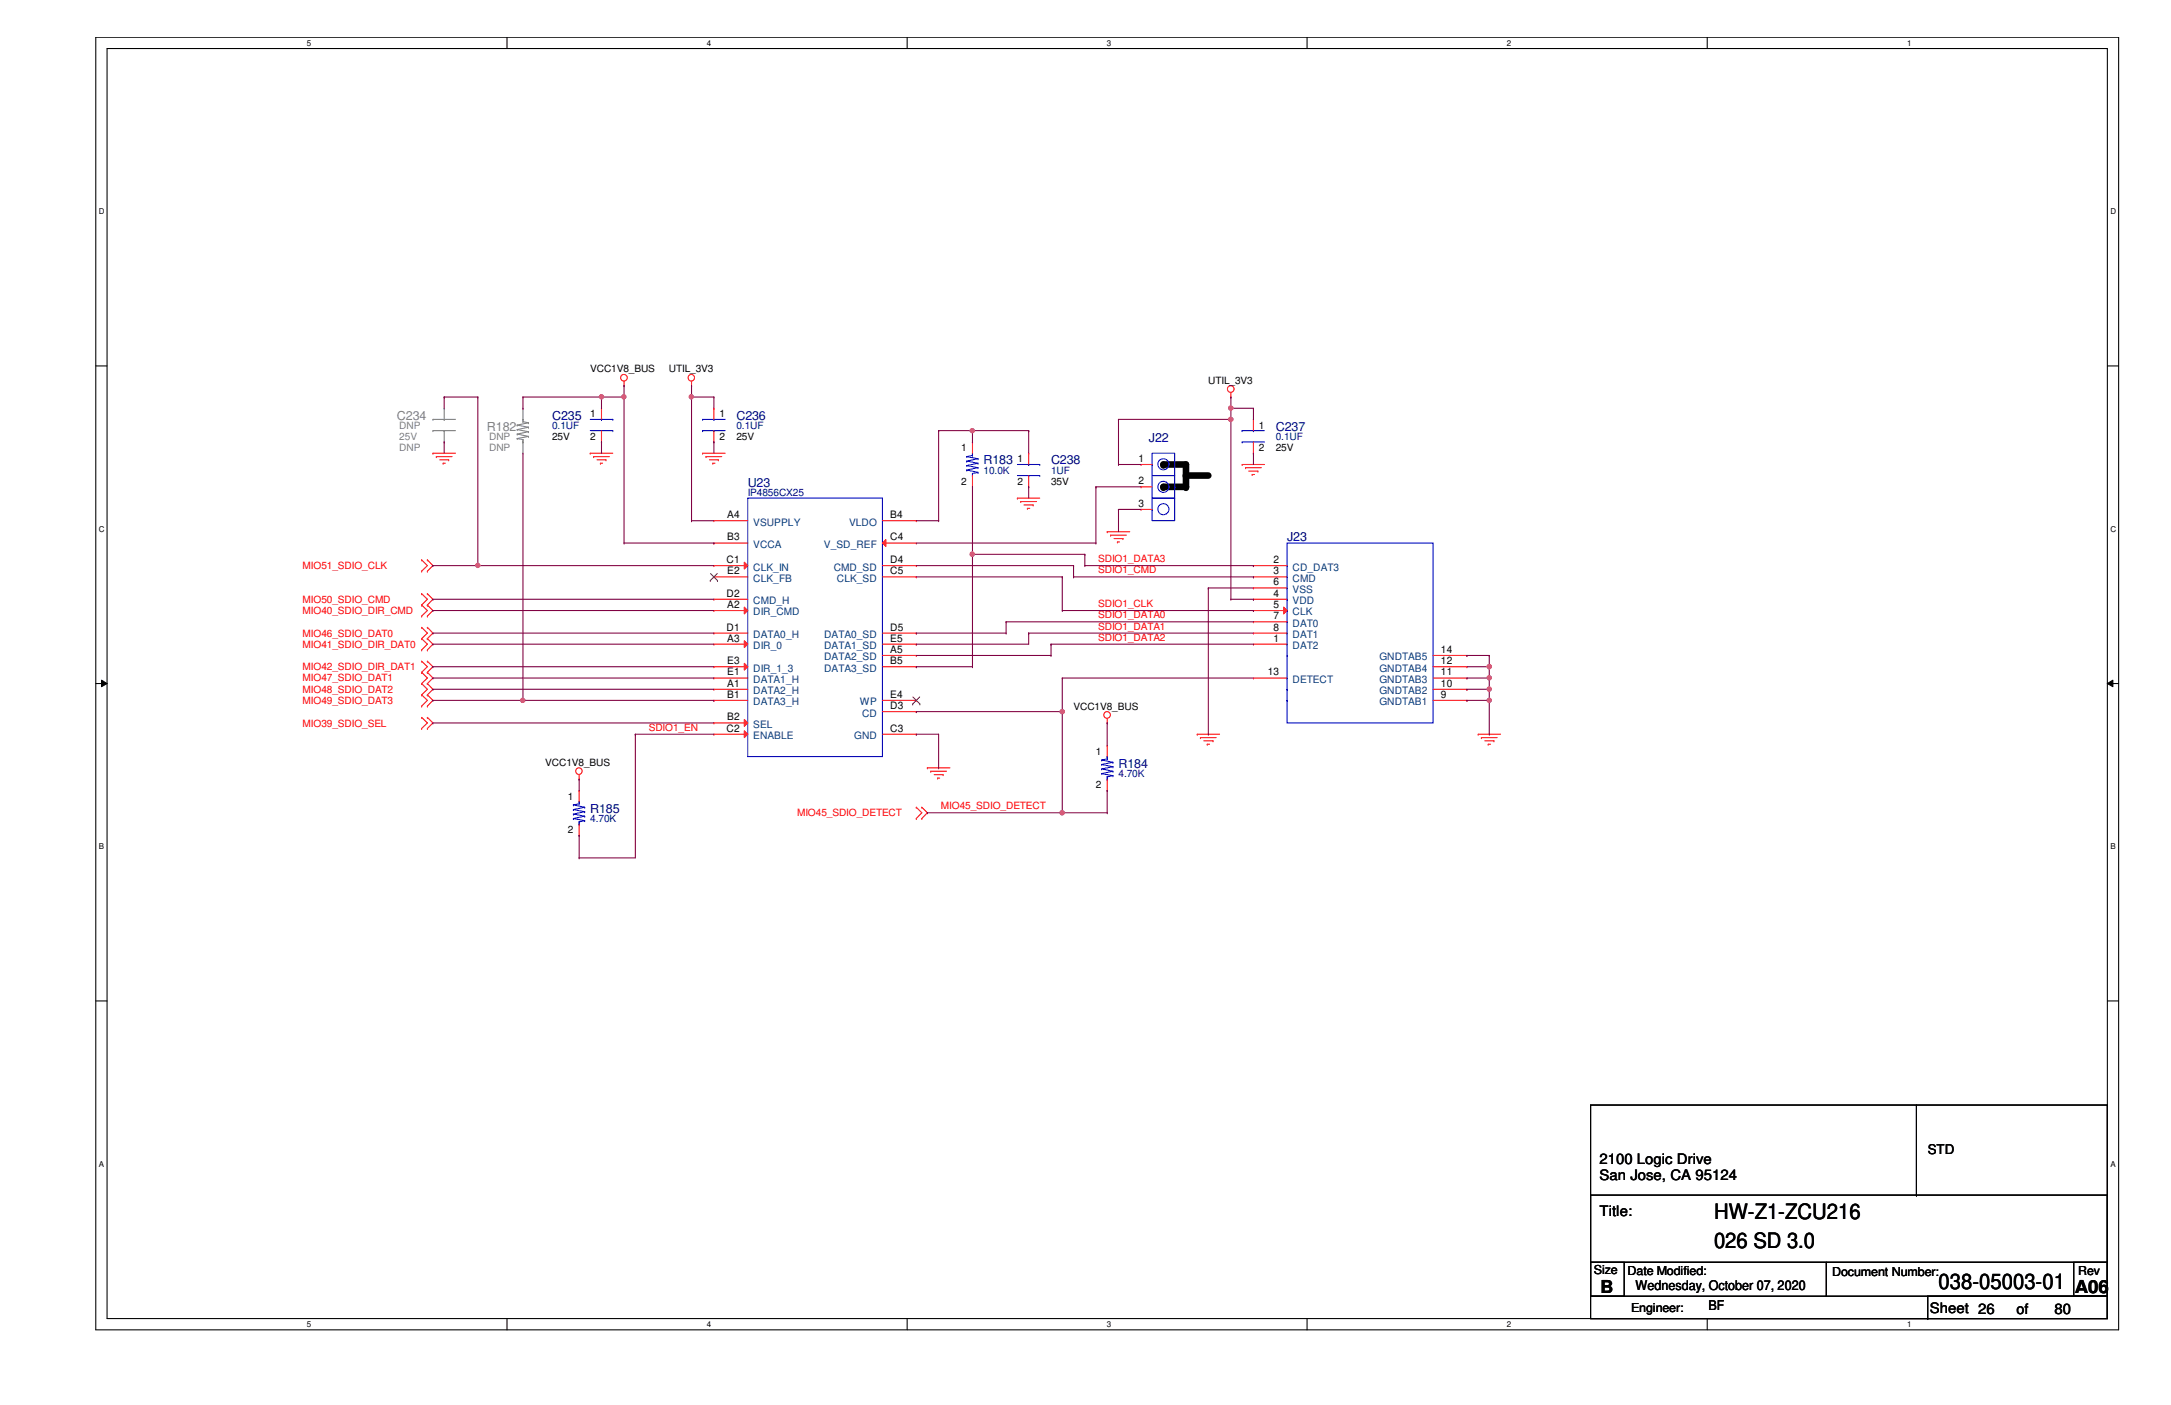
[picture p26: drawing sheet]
<svg xmlns="http://www.w3.org/2000/svg" width="432mm" height="279mm" viewBox="0 0 432 279" stroke-linecap="round" stroke-linejoin="round" font-family="sans-serif">
<defs><g id="words">
<g font-size="4.2">
<text x="340.9" y="242.4">HW-Z1-ZCU216</text>
<text x="340.9" y="248.2">026 SD 3.0</text>
<text x="385.6" y="256.4">038-05003-01</text>
</g>
<g font-size="3.6">
<text x="318.3" y="257">B</text>
<text x="412.7" y="257">A06</text>
</g>
<g font-size="2.9">
<text x="318.1" y="231.5">2100 Logic Drive</text>
<text x="318.1" y="234.7">San Jose, CA 95124</text>
<text x="318.1" y="241.8">Title:</text>
<text x="383.8" y="261">Sheet 26</text>
<text x="401.1" y="261.2">of</text>
<text x="408.6" y="261.2">80</text>
</g>
<g font-size="2.7">
<text x="383.4" y="229.5">STD</text>
<text x="325.3" y="256.6">Wednesday, October 07, 2020</text>
<text x="339.8" y="260.6">BF</text>
</g>
<g font-size="2.5" fill="#808080">
<text x="79" y="83.4">C234</text>
<text x="96.9" y="85.6">R182</text>
</g>
<g font-size="2.5" fill="#000080">
<text x="109.8" y="83.4">C235</text>
<text x="146.5" y="83.4">C236</text>
<text x="228.5" y="87.9">J22</text>
<text x="253.7" y="85.6">C237</text>
<text x="195.6" y="92.4">R183</text>
<text x="209" y="92.4">C238</text>
<text x="148.7" y="96.8">U23</text>
<text x="256" y="107.6">J23</text>
<text x="222.5" y="152.7">R184</text>
<text x="117.4" y="161.7">R185</text>
</g>
<g font-size="2.5">
<text x="317" y="253.3">Size</text>
<text x="323.7" y="253.5">Date Modified:</text>
<text x="364.4" y="253.7">Document Number:</text>
<text x="413.3" y="253.5">Rev</text>
<text x="324.4" y="260.9">Engineer:</text>
</g>
<g font-size="2">
<text x="117.4" y="74">VCC1V8_BUS</text>
<text x="133.1" y="74">UTIL_3V3</text>
<text x="240.3" y="76.3">UTIL_3V3</text>
<text x="117.4" y="83">1</text>
<text x="143.1" y="83">1</text>
<text x="109.8" y="87.5">25V</text>
<text x="117.4" y="87.5">2</text>
<text x="143.1" y="87.5">2</text>
<text x="146.5" y="87.5">25V</text>
<text x="191.2" y="89.7">1</text>
<text x="250.4" y="85.2">1</text>
<text x="250.4" y="89.7">2</text>
<text x="253.7" y="89.7">25V</text>
<text x="202.4" y="91.9">1</text>
<text x="226.4" y="91.9">1</text>
<text x="191.2" y="96.4">2</text>
<text x="202.4" y="96.4">2</text>
<text x="209" y="96.4">35V</text>
<text x="226.4" y="96.3">2</text>
<text x="226.4" y="100.8">3</text>
<text x="144.7" y="103">A4</text>
<text x="144.7" y="107.5">B3</text>
<text x="177.1" y="103">B4</text>
<text x="177.1" y="107.5">C4</text>
<text x="144.5" y="112">C1</text>
<text x="177.1" y="112">D4</text>
<text x="253.3" y="112">2</text>
<text x="144.5" y="118.7">D2</text>
<text x="144.7" y="114.2">E2</text>
<text x="177.1" y="114.2">C5</text>
<text x="253.3" y="114.2">3</text>
<text x="253.3" y="116.4">6</text>
<text x="253.3" y="118.7">4</text>
<text x="144.5" y="125.4">D1</text>
<text x="144.7" y="120.9">A2</text>
<text x="177.1" y="125.4">D5</text>
<text x="253.3" y="120.9">5</text>
<text x="253.3" y="123.1">7</text>
<text x="253.3" y="125.4">8</text>
<text x="144.7" y="127.6">A3</text>
<text x="177.1" y="127.6">E5</text>
<text x="177.1" y="129.8">A5</text>
<text x="253.3" y="127.6">1</text>
<text x="286.6" y="129.8">14</text>
<text x="144.7" y="134.3">E1</text>
<text x="144.7" y="132.1">E3</text>
<text x="144.7" y="136.6">A1</text>
<text x="177.1" y="132.1">B5</text>
<text x="252.1" y="134.3">13</text>
<text x="286.6" y="136.6">10</text>
<text x="286.6" y="134.3">11</text>
<text x="286.6" y="132.1">12</text>
<text x="144.7" y="143.3">B2</text>
<text x="144.7" y="138.8">B1</text>
<text x="177.1" y="141">D3</text>
<text x="177.1" y="138.8">E4</text>
<text x="213.5" y="141.1">VCC1V8_BUS</text>
<text x="286.6" y="138.8">9</text>
<text x="144.5" y="145.5">C2</text>
<text x="177.1" y="145.5">C3</text>
<text x="108.5" y="152.3">VCC1V8_BUS</text>
<text x="218" y="150.1">1</text>
<text x="112.9" y="159">1</text>
<text x="218" y="156.8">2</text>
<text x="112.9" y="165.7">2</text>
</g>
<g font-size="2" fill="#808080">
<text x="79.4" y="85.2">DNP</text>
<text x="79.4" y="87.5">25V</text>
<text x="79.4" y="89.7">DNP</text>
<text x="97.3" y="87.5">DNP</text>
<text x="97.3" y="89.7">DNP</text>
</g>
<g font-size="2" fill="#000080">
<text x="109.8" y="85.2">0.1UF</text>
<text x="146.5" y="85.2">0.1UF</text>
<text x="253.7" y="87.5">0.1UF</text>
<text x="195.6" y="94.2">10.0K</text>
<text x="209" y="94.2">1UF</text>
<text x="148.7" y="98.6">IP4856CX25</text>
<text x="222.5" y="154.5">4.70K</text>
<text x="117.4" y="163.4">4.70K</text>
</g>
<g font-size="2" fill="#004080">
<text x="149.8" y="104.5">VSUPPLY</text>
<text x="168.9" y="104.5">VLDO</text>
<text x="149.8" y="113.5">CLK_IN</text>
<text x="149.8" y="109">VCCA</text>
<text x="163.9" y="109">V_SD_REF</text>
<text x="165.8" y="113.5">CMD_SD</text>
<text x="257.1" y="113.5">CD_DAT3</text>
<text x="149.8" y="115.7">CLK_FB</text>
<text x="166.5" y="115.7">CLK_SD</text>
<text x="257.1" y="115.7">CMD</text>
<text x="257.1" y="117.9">VSS</text>
<text x="149.8" y="120.1">CMD_H</text>
<text x="149.8" y="122.4">DIR_CMD</text>
<text x="257.1" y="120.1">VDD</text>
<text x="257.1" y="122.4">CLK</text>
<text x="257.1" y="124.6">DAT0</text>
<text x="149.8" y="129.1">DIR_0</text>
<text x="149.8" y="126.9">DATA0_H</text>
<text x="163.9" y="129.1">DATA1_SD</text>
<text x="163.9" y="126.9">DATA0_SD</text>
<text x="163.9" y="131.3">DATA2_SD</text>
<text x="257.1" y="126.9">DAT1</text>
<text x="257.1" y="129.1">DAT2</text>
<text x="274.4" y="131.3">GNDTAB5</text>
<text x="149.8" y="135.8">DATA1_H</text>
<text x="149.8" y="133.6">DIR_1_3</text>
<text x="163.9" y="133.6">DATA3_SD</text>
<text x="257.1" y="135.8">DETECT</text>
<text x="274.4" y="135.8">GNDTAB3</text>
<text x="274.4" y="133.6">GNDTAB4</text>
<text x="149.8" y="140.2">DATA3_H</text>
<text x="149.8" y="138">DATA2_H</text>
<text x="171" y="140.2">WP</text>
<text x="171.4" y="142.5">CD</text>
<text x="274.4" y="140.2">GNDTAB1</text>
<text x="274.4" y="138">GNDTAB2</text>
<text x="149.8" y="144.7">SEL</text>
<text x="149.8" y="147">ENABLE</text>
<text x="169.9" y="147">GND</text>
</g>
<g font-size="2" fill="#f00">
<text x="60.2" y="113.2">MIO51_SDIO_CLK</text>
<text x="218.4" y="111.8">SDIO1_DATA3</text>
<text x="60.2" y="119.9">MIO50_SDIO_CMD</text>
<text x="218.4" y="114">SDIO1_CMD</text>
<text x="60.2" y="122.1">MIO40_SDIO_DIR_CMD</text>
<text x="218.4" y="123">SDIO1_DATA0</text>
<text x="218.4" y="120.7">SDIO1_CLK</text>
<text x="218.4" y="125.2">SDIO1_DATA1</text>
<text x="60.2" y="126.6">MIO46_SDIO_DAT0</text>
<text x="60.2" y="128.8">MIO41_SDIO_DIR_DAT0</text>
<text x="218.4" y="127.4">SDIO1_DATA2</text>
<text x="60.2" y="133.3">MIO42_SDIO_DIR_DAT1</text>
<text x="60.2" y="135.5">MIO47_SDIO_DAT1</text>
<text x="60.2" y="137.8">MIO48_SDIO_DAT2</text>
<text x="60.2" y="140">MIO49_SDIO_DAT3</text>
<text x="60.2" y="144.5">MIO39_SDIO_SEL</text>
<text x="129" y="145.3">SDIO1_EN</text>
<text x="187.2" y="161">MIO45_SDIO_DETECT</text>
<text x="158.5" y="162.3">MIO45_SDIO_DETECT</text>
</g>
<g font-size="1.6">
<text x="61" y="9.1">5</text>
<text x="140.6" y="9.1">4</text>
<text x="220.2" y="9.1">3</text>
<text x="299.7" y="9.1">2</text>
<text x="379.3" y="9.1">1</text>
<text x="19.6" y="42.6">D</text>
<text x="419.7" y="42.6">D</text>
<text x="19.6" y="105.7">C</text>
<text x="419.7" y="105.7">C</text>
<text x="19.6" y="168.9">B</text>
<text x="419.7" y="168.9">B</text>
<text x="19.6" y="232">A</text>
<text x="419.7" y="232">A</text>
<text x="61" y="263.9">5</text>
<text x="140.6" y="263.9">4</text>
<text x="220.2" y="263.9">3</text>
<text x="299.7" y="263.9">2</text>
<text x="379.3" y="263.9">1</text>
</g>
</g></defs>
<path d="M19.1 7.4h402.3v257.1h-402.3zM21.3 9.7h397.8v252.5h-397.8z" fill="none" stroke="#000" stroke-width=".21"/>
<g fill="#fff">
<path d="M61 7.7h.9v1.7h-.9z"/>
<path d="M61 262.5h.9v1.7h-.9z"/>
</g>
<path d="M100.8 7.4v2.3M100.8 262.2v2.3" fill="none" stroke="#000" stroke-width=".21"/>
<g fill="#fff">
<path d="M140.6 7.7h.9v1.7h-.9z"/>
<path d="M140.6 262.5h.9v1.7h-.9z"/>
</g>
<path d="M180.4 7.4v2.3M180.4 262.2v2.3" fill="none" stroke="#000" stroke-width=".21"/>
<g fill="#fff">
<path d="M220.2 7.7h.9v1.7h-.9z"/>
<path d="M220.2 262.5h.9v1.7h-.9z"/>
</g>
<path d="M260 7.4v2.3M260 262.2v2.3" fill="none" stroke="#000" stroke-width=".21"/>
<g fill="#fff">
<path d="M299.7 7.7h.9v1.7h-.9z"/>
<path d="M299.7 262.5h.9v1.7h-.9z"/>
</g>
<path d="M339.6 7.4v2.3M339.6 262.2v2.3" fill="none" stroke="#000" stroke-width=".21"/>
<g fill="#fff">
<path d="M379.3 7.7h.9v1.7h-.9z"/>
<path d="M379.3 262.5h.9v1.7h-.9z"/>
<path d="M19.6 41.2h1.2v1.8h-1.2z"/>
<path d="M419.7 41.2h1.2v1.8h-1.2z"/>
<path d="M19.6 104.3h1.2v1.8h-1.2z"/>
<path d="M419.7 104.3h1.2v1.8h-1.2z"/>
</g>
<path d="M19.1 72.8h2.2M419.1 72.8h2.3" fill="none" stroke="#000" stroke-width=".21"/>
<g fill="#fff">
<path d="M19.6 167.5h1.1v1.7h-1.1z"/>
<path d="M419.7 167.5h1.1v1.7h-1.1z"/>
</g>
<path d="M19.1 135.9h2.2M419.1 135.9h2.3" fill="none" stroke="#000" stroke-width=".21"/>
<path d="M20.2 135.3l1.1 .6-1.1 .7zM419.1 135.9l1.1-.6v1.3z" fill="#000"/>
<path d="M20.2 135.3l1.1 .6-1.1 .7zM419.1 135.9l1.1-.6v1.3z" fill="none" stroke="#000" stroke-width=".2"/>
<g fill="#fff">
<path d="M19.6 230.6h1.1v1.8h-1.1z"/>
<path d="M419.7 230.6h1.1v1.8h-1.1z"/>
</g>
<g fill="none" stroke="#000" stroke-width=".21">
<path d="M19.1 199.1h2.2M419.1 199.1h2.3M316.4 219.8h102.7v42.4h-102.7zM381.2 219.8v17.9M316.4 237.7h102.7v13.3h-102.7zM381.2 237.7h.1M316.4 251h46.9v6.8h-46.9zM316.4 251h6.6v6.8h-6.6zM363.3 251h55.8v6.8h-55.8zM383.4 257.8h35.7v4.4h-35.7zM412.5 251h6.6v6.8h-6.6zM316.4 262.2h67"/>
<path d="M383.4 262.2h.1"/>
</g>
<path d="M231.4 92.4h4.5v4.4h-4.5M235.9 94.6h4.4" fill="none" stroke="#000" stroke-width="1.3"/>
<g fill="#000">
<circle cx="231.4" cy="92.4" r=".66"/>
<circle cx="231.4" cy="96.8" r=".66"/>
<circle cx="235.9" cy="94.6" r=".66"/>
<circle cx="235.9" cy="96.8" r=".66"/>
</g>
<g fill="none" stroke="#f00" stroke-width=".21">
<path d="M124.1 76.7h.1M124.1 75.8v.9M137.5 76.7h.1M137.5 75.8v.9M244.8 79h.1M244.8 78.1v.9M86.1 90.1h.1M86.1 90.1h4.5M86.8 90.8h.1M86.8 90.8h3.1M87.5 91.4h1.7M88.1 92.1h.1"/>
<path d="M88.1 92.1h.5M89.2 91.4h.1M117.4 90.1h.1M117.4 90.1h4.5M118.1 90.8h.1M118.1 90.8h3.1M118.7 91.4h1.8M119.4 92.1h.1M119.4 92.1h.4M119.6 81.2h.1M119.6 87.9h.1M119.6 81.2v2.2"/>
<path d="M119.6 85.6v2.3M120.5 91.4h.1M139.7 90.1h.1M139.7 90.1h4.5M140.4 90.8h.1M140.4 90.8h3.2M141.1 91.4h1.8M141.8 92.1h.1M141.8 92.1h.4M142 81.2h.1M142 87.9h.1M142 81.2v2.2"/>
<path d="M142 85.6v2.3M142.9 91.4h.1M193.4 87.9h.1M193.4 96.8h.1M193.4 87.9v2.2M193.4 94.6v2.2M202.4 99.1h.1M202.4 99.1h4.4M203 99.7h.1M203 99.7h3.2M204.6 90.1h.1M204.6 96.8h.1"/>
<path d="M204.6 90.1v2.3M204.6 94.6v2.2M226.9 92.4h.1M226.9 96.8h.1M226.9 92.4h2.3M226.9 96.8h2.3M247.1 92.4h.1M247.1 92.4h4.4M247.7 93h.1M247.7 93h3.2M248.4 93.7h1.8M249 94.4h.1"/>
<path d="M249 94.4h.5M249.3 83.4h.1M249.3 90.1h.1M249.3 83.4v2.2M249.3 87.9v2.2M250.2 93.7h.1M83.9 113.6h.1M83.9 111.3h.1M83.9 118.1h.1M83.9 111.3l1.1 1.2-1.1 1.1M83.9 118.1l1.1 1.1-1.1 1.1M85 111.3h.1"/>
<path d="M85 113.6h.1M85 118.1h.1M85 111.3l1.1 1.2-1.1 1.1M85 118.1l1.1 1.1-1.1 1.1M203.7 100.4h1.8M204.3 101.1h.1M204.3 101.1h.5M205.5 100.4h.1M220.2 105.7h.1M220.2 105.7h4.5M220.9 106.4h.1M220.9 106.4h3.1"/>
<path d="M221.6 107.1h1.8M222.3 107.8h.1M222.3 107.8h.4M223.4 107.1h.1M226.9 101.3h.1M226.9 101.3h2.3M83.9 120.3h.1M83.9 122.5h.1M83.9 127h.1M83.9 124.8h.1M83.9 133.7h.1M83.9 131.5h.1"/>
<path d="M83.9 135.9h.1M83.9 138.2h.1M83.9 129.2h.1M83.9 120.3l1.1 1.1-1.1 1.1M83.9 124.8l1.1 1.1-1.1 1.1M83.9 131.5l1.1 1.1-1.1 1.1M83.9 133.7l1.1 1.1-1.1 1.1M83.9 135.9l1.1 1.2-1.1 1.1M83.9 138.2l1.1 1.1-1.1 1.1M83.9 127l1.1 1.1-1.1 1.1M85 120.3h.1M85 122.5h.1"/>
<path d="M85 124.8h.1M85 127h.1M85 131.5h.1M85 133.7h.1M85 135.9h.1M85 138.2h.1M85 129.2h.1M85 120.3l1.1 1.1-1.1 1.1M85 124.8l1.1 1.1-1.1 1.1M85 131.5l1.1 1.1-1.1 1.1M85 133.7l1.1 1.1-1.1 1.1M85 135.9l1.1 1.2-1.1 1.1"/>
<path d="M85 138.2l1.1 1.1-1.1 1.1M85 127l1.1 1.1-1.1 1.1M83.9 140.4h.1M83.9 144.9h.1M83.9 142.7h.1M83.9 142.7l1.1 1.1-1.1 1.1M85 140.4h.1M85 142.7h.1M85 144.9h.1M85 142.7l1.1 1.1-1.1 1.1M115.2 154.9h.1M115.2 157.2h.1"/>
<path d="M115.2 154.1v.8M115.2 157.2v2.2M184.4 152.7h.1M184.4 152.7h4.5M185.1 153.4h.1M185.1 153.4h3.2M185.8 154.1h1.8M186.5 154.7h.1M186.5 154.7h.4M187.6 154.1h.1M220.2 143.8h.1M220.2 148.3h.1"/>
<path d="M220.2 157.2h.1M220.2 142.9v.9M220.2 148.3v2.2M220.2 154.9v2.3M238.1 146h.1M238.1 146h4.5M238.8 146.7h.1M238.8 146.7h3.1M239.4 147.3h1.9M240.1 148h.1M240.1 148h.5M241.3 147.3h.1"/>
<path d="M294 146h.1M294 146h4.5M294.6 146.7h.1M294.6 146.7h3.2M295.3 147.3h1.8M296 148h.1M296 148h.5M297.1 147.3h.1M115.2 166.1h.1M115.2 163.9v2.2M182.2 162.8h.1M182.2 160.5h.1"/>
<path d="M182.2 160.5l1.1 1.1-1.1 1.2M183.3 160.5h.1M183.3 162.8h.1M183.3 160.5l1.1 1.1-1.1 1.2"/>
<circle cx="124.1" cy="75.1" r=".66"/>
<circle cx="137.5" cy="75.1" r=".65"/>
<circle cx="244.8" cy="77.4" r=".66"/>
<circle cx="115.1" cy="153.3" r=".65"/>
<circle cx="220.2" cy="142.2" r=".66"/>
</g>
<g fill="none" stroke="#00f" stroke-width=".21">
<path d="M117.4 85.6h4.5M117.4 83.4h4.5M119.6 85.6h.1M119.6 83.4h.1M121.9 85.6h.1M121.9 83.4h.1M139.7 85.6h.1M139.7 83.4h.1M139.7 85.6h4.5M139.7 83.4h4.5M142 85.6h.1M142 83.4h.1"/>
<path d="M148.7 99.1h26.8v51.4h-26.8zM192.3 93.5h.1M192.3 92.6h.1M192.3 91.7h.1M192.3 90.8h.1M192.3 90.8l2.2 .4M192.3 93.5l2.2 .4M192.3 92.6l2.2 .4M192.3 91.7l2.2 .4M193.4 90.1h.1M193.4 94.6h.1M193.4 94.1h.1"/>
<path d="M193.4 90.6h.1M193.4 90.1v.5M193.4 94.1v.5M193.4 90.6l-1.1 .2M194.5 91.2h.1M194.5 93.9h.1M194.5 93h.1M194.5 92.1h.1M194.5 93.9l-1.1 .2M194.5 93l-2.2 .5M194.5 92.1l-2.2 .5M194.5 91.2l-2.2 .5"/>
<path d="M202.4 94.6h4.4M202.4 92.4h4.4M204.6 94.6h.1M204.6 92.4h.1M206.8 94.6h.1M206.8 92.4h.1M229.2 99.1h4.4v4.4h-4.4zM229.2 94.6h4.4v4.5h-4.4zM229.2 90.1h4.4v4.5h-4.4zM229.2 92.4h.1M233.6 96.8h.1M247.1 87.9h.1"/>
<path d="M247.1 85.6h.1M247.1 85.6h4.4M247.1 87.9h4.4M249.3 87.9h.1M249.3 85.6h.1M229.2 101.3h.1M115.2 159.4h.1M115.2 159.9h.1M115.2 159.4v.5M115.2 159.9l-1.2 .2M219.1 153.8h.1M219.1 152.9h.1"/>
<path d="M219.1 152h.1M219.1 151.1h.1M219.1 151.1l2.3 .5M219.1 153.8l2.3 .5M219.1 152.9l2.3 .5M219.1 152l2.3 .5M220.2 150.5h.1M220.2 154.9h.1M220.2 154.5h.1M220.2 150.9h.1M220.2 150.5v.4M220.2 154.5v.4"/>
<path d="M220.2 150.9l-1.1 .2M221.4 151.6h.1M221.4 154.3h.1M221.4 153.4h.1M221.4 152.5h.1M221.4 154.3l-1.2 .2M221.4 153.4l-2.3 .4M221.4 152.5l-2.3 .4M221.4 151.6l-2.3 .4M114 162.8h.1M114 161.9h.1M114 161h.1"/>
<path d="M114 160.1h.1M114 160.1l2.3 .4M114 162.8l2.3 .4M114 161.9l2.3 .4M114 161l2.3 .4M115.2 163.9h.1M115.2 163.4h.1M115.2 163.4v.5M116.3 160.5h.1M116.3 163.2h.1M116.3 162.3h.1M116.3 161.4h.1"/>
<path d="M116.3 163.2l-1.1 .2M116.3 162.3l-2.3 .5M116.3 161.4l-2.3 .5M116.3 160.5l-2.3 .5"/>
<circle cx="231.4" cy="96.8" r="1.1"/>
<circle cx="231.4" cy="92.3" r="1.1"/>
<circle cx="231.4" cy="101.3" r="1.1"/>
</g>
<g fill="none" stroke="#808080" stroke-width=".21">
<path d="M102.9 84.5h.1M102.9 87.2h.1M102.9 86.3h.1M102.9 85.4h.1M102.9 87.2l1.1 .2M102.9 86.3l2.2 .5M102.9 85.4l2.2 .5M102.9 84.5l2.2 .5M104 83.4h.1M104 87.9h.1M104 87.4h.1M104 83.9h.1"/>
<path d="M104 81.2h.1M104 90.1h.1M104 81.2v2.7M104 87.4v2.7M104 83.9l1.1 .2M105.1 86.8h.1M105.1 85.9h.1M105.1 85h.1M105.1 84.1h.1M105.1 84.1l-2.2 .4M105.1 86.8l-2.2 .4M105.1 85.9l-2.2 .4"/>
<path d="M105.1 85l-2.2 .4"/>
</g>
<path d="M148 111.8l.7 .7-.7 .7z" fill="#f00"/>
<g fill="none" stroke="#f00" stroke-width=".21">
<path d="M142 112.5h.1M142 119.2h.1M142 114.7h.1M142 112.5h6.7M142 119.2h6.7M142 114.7h6.7M148 111.8l.7 .7-.7 .7zM175.5 103.5h6.7M182.2 103.5h.1M175.5 139.3h6.7M182.2 139.3h.1M175.5 146h6.7"/>
<path d="M175.5 141.5h6.7M182.2 146h.1M182.2 141.5h.1"/>
</g>
<path d="M141.3 115.4h.1M141.3 114l1.4 1.4M142.7 114l-1.4 1.4M142.7 115.4h.1M181.5 140h.1M181.6 138.6l1.4 1.4M182.9 138.6l-1.4 1.4M183 140h.1" fill="none" stroke="#804000" stroke-width=".2"/>
<path d="M176.2 107.3v1.4l-.7-.7z" fill="#f00"/>
<path d="M175.5 108h6.7M176.2 107.3v1.4l-.7-.7zM182.2 108h.1" fill="none" stroke="#f00" stroke-width=".21"/>
<path d="M148 127.4l.7 .7-.7 .7z" fill="#f00"/>
<path d="M142 103.5h.1M142 108h.1M142 103.5h6.7M142 108h6.7M142 128.1h.1M142 128.1h6.7M148 127.4l.7 .7-.7 .7z" fill="none" stroke="#f00" stroke-width=".21"/>
<path d="M148 120.7l.7 .7-.7 .7z" fill="#f00"/>
<path d="M142 121.4h.1M142 125.9h.1M142 121.4h6.7M142 125.9h6.7M148 120.7l.7 .7-.7 .7z" fill="none" stroke="#f00" stroke-width=".21"/>
<path d="M148 143.1l.7 .7-.7 .6z" fill="#f00"/>
<path d="M142 139.3h.1M142 134.8h.1M142 139.3h6.7M142 134.8h6.7M142 143.8h.1M142 143.8h6.7M148 143.1l.7 .7-.7 .6z" fill="none" stroke="#f00" stroke-width=".21"/>
<path d="M148 131.9l.7 .7-.7 .7z" fill="#f00"/>
<g fill="none" stroke="#f00" stroke-width=".21">
<path d="M175.5 114.7h6.7M175.5 112.5h6.7M182.2 114.7h.1M182.2 112.5h.1M142 132.6h.1M142 137.1h.1M142 132.6h6.7M142 137.1h6.7M148 131.9l.7 .7-.7 .7zM175.5 132.6h6.7M175.5 128.1h6.7M175.5 125.9h6.7"/>
<path d="M175.5 130.3h6.7M182.2 128.1h.1M182.2 125.9h.1M182.2 132.6h.1M182.2 130.3h.1"/>
</g>
<path d="M148 145.3l.7 .7-.7 .7z" fill="#f00"/>
<path d="M249.3 112.5h.1M249.3 114.7h.1M249.3 116.9h.1M249.3 119.2h.1M249.3 112.5h6.7M249.3 114.7h6.7M249.3 116.9h6.7M249.3 119.2h6.7M142 146h.1M142 146h6.7M148 145.3l.7 .7-.7 .7z" fill="none" stroke="#f00" stroke-width=".21"/>
<path d="M86.1 85.6h.1M86.1 83.4h.1M86.1 85.6h4.5M86.1 83.4h4.5M88.3 85.6h.1M88.3 83.4h.1M88.3 81.2h.1M88.3 87.9h.1M88.3 81.2v2.2M88.3 85.6v2.3" fill="none" stroke="#808080" stroke-width=".21"/>
<g fill="none" stroke="#00f" stroke-width=".21">
<path d="M256 108h29v35.8h-29zM256 119.2h.1M256 112.5h.1M256 116.9h.1M256 114.7h.1M256 139.3h.1M256 137.1h.1M256 134.8h.1M256 130.3h.1M256 128.1h.1M256 125.9h.1M256 123.7h.1"/>
<path d="M256 121.4h.1"/>
</g>
<path d="M255.3 120.7l.7 .7-.7 .7z" fill="#f00"/>
<g fill="none" stroke="#f00" stroke-width=".21">
<path d="M249.3 121.4h.1M249.3 123.7h.1M249.3 125.9h.1M249.3 128.1h.1M249.3 134.8h.1M249.3 121.4h6.7M249.3 123.7h6.7M249.3 125.9h6.7M249.3 128.1h6.7M249.3 134.8h6.7M255.3 120.7l.7 .7-.7 .7zM285 134.8h6.8"/>
<path d="M285 139.3h6.8M285 137.1h6.8M285 132.6h6.8M285 130.3h6.8M291.8 139.3h.1M291.8 137.1h.1M291.8 134.8h.1M291.8 132.6h.1M291.8 130.3h.1"/>
</g>
<path d="M119.6 79h.1M119.6 79v2.2M124.1 76.7h.1M124.1 76.7v2.3h-4.5M119.6 87.9h.1M119.6 87.9v2.2" fill="none" stroke="#800040" stroke-width=".21"/>
<circle cx="124.1" cy="78.9" r=".43" fill="#f0f"/>
<circle cx="124.1" cy="78.9" r=".43" fill="none" stroke="#f0f" stroke-width=".21"/>
<circle cx="119.6" cy="78.9" r=".43" fill="#f0f"/>
<circle cx="119.6" cy="78.9" r=".43" fill="none" stroke="#f0f" stroke-width=".21"/>
<path d="M137.5 76.7h.1M137.5 79h.1M137.5 76.7v26.8M137.5 79h4.5M142 79h.1M142 79v2.2M142 87.9h.1M142 87.9v2.2M137.5 103.5h.1M137.5 103.5h4.5" fill="none" stroke="#800040" stroke-width=".21"/>
<circle cx="137.5" cy="78.9" r=".43" fill="#f0f"/>
<circle cx="137.5" cy="78.9" r=".43" fill="none" stroke="#f0f" stroke-width=".21"/>
<path d="M186.7 85.6h.1M186.7 85.6v17.9M186.7 85.6h17.9M193.4 85.6h.1M193.4 87.9h.1M193.4 85.6v2.3M204.6 96.8h.1M204.6 85.6h.1M204.6 85.6v4.5M204.6 96.8v2.3M182.2 103.5h4.5M186.7 103.5h.1" fill="none" stroke="#800040" stroke-width=".21"/>
<circle cx="193.4" cy="85.6" r=".43" fill="#f0f"/>
<circle cx="193.4" cy="85.6" r=".43" fill="none" stroke="#f0f" stroke-width=".21"/>
<path d="M193.4 96.8v13.4M193.4 110.2h.1" fill="none" stroke="#800040" stroke-width=".21"/>
<circle cx="193.4" cy="110.2" r=".44" fill="#f0f"/>
<circle cx="193.4" cy="110.2" r=".44" fill="none" stroke="#f0f" stroke-width=".21"/>
<g fill="none" stroke="#800040" stroke-width=".21">
<path d="M88.3 79h.1M88.3 79v2.2M88.3 79h6.7M95 79h.1M95 79v33.5M124.1 79v29M88.3 87.9h.1M88.3 87.9v2.2M86.1 112.5h.1M86.1 112.5h55.9M95 112.5h.1M124.1 108h.1"/>
<path d="M124.1 108h17.9M142 108h.1M182.2 132.6h.1M182.2 132.6h11.2M115.2 154.9h.1M115.2 154.9v2.3M126.4 146h.1M126.4 146h15.6M126.4 146v24.6h-11.2M115.2 170.6h.1M115.2 166.1h.1M115.2 166.1v4.5"/>
</g>
<circle cx="95" cy="112.4" r=".43" fill="#f0f"/>
<circle cx="95" cy="112.4" r=".43" fill="none" stroke="#f0f" stroke-width=".21"/>
<path d="M104 79h.1M104 79h15.6M104 79v2.2M104 81.2h.1M104 90.1v49.2M104 139.3h.1" fill="none" stroke="#800040" stroke-width=".21"/>
<circle cx="104" cy="139.3" r=".43" fill="#f0f"/>
<circle cx="104" cy="139.3" r=".43" fill="none" stroke="#f0f" stroke-width=".21"/>
<g fill="none" stroke="#800040" stroke-width=".21">
<path d="M244.8 79h.1M244.8 79v2.2M244.8 81.2h.1M244.8 81.2h4.5M249.3 90.1h.1M249.3 81.2h.1M249.3 81.2v2.2M249.3 90.1v2.3M86.1 119.2h.1M86.1 119.2h55.9M182.2 112.5h31.3M182.2 114.7h29.1"/>
<path d="M211.3 114.7h.1M211.3 114.7v6.7M213.5 112.5h.1M213.5 114.7h.1M213.5 112.5v2.2M213.5 114.7h35.8M249.3 114.7h.1M86.1 121.4h.1M86.1 125.9h.1M86.1 128.1h.1M86.1 132.6h.1M86.1 134.8h.1"/>
<path d="M86.1 137.1h.1M86.1 139.3h.1M86.1 139.3h55.9M86.1 121.4h55.9M86.1 125.9h55.9M86.1 128.1h55.9M86.1 132.6h55.9M86.1 134.8h55.9M86.1 137.1h55.9M142 139.3h.1M200.1 123.7h.1M200.1 123.7h49.2"/>
<path d="M211.3 121.4h.1M211.3 121.4h38M249.3 121.4h.1M86.1 143.8h.1M86.1 143.8h55.9"/>
</g>
<circle cx="244.8" cy="81.1" r=".44" fill="#f0f"/>
<circle cx="244.8" cy="81.1" r=".44" fill="none" stroke="#f0f" stroke-width=".21"/>
<g fill="none" stroke="#800040" stroke-width=".21">
<path d="M218 96.8h.1M218 96.8v11.2M218 96.8h8.9M222.5 92.4h.1M222.5 83.4h.1M222.5 83.4v9M222.5 92.4h4.4M222.5 83.4h22.3M244.8 83.4h.1M244.8 81.2v38M182.2 108h35.8M218 108h.1"/>
<path d="M222.5 101.3h.1M222.5 101.3h4.4M222.5 101.3v4.4M244.8 119.2h.1M244.8 119.2h4.5M249.3 119.2h.1"/>
</g>
<circle cx="244.8" cy="83.4" r=".44" fill="#f0f"/>
<circle cx="244.8" cy="83.4" r=".44" fill="none" stroke="#f0f" stroke-width=".21"/>
<path d="M240.3 116.9h.1M240.3 116.9h9M240.3 116.9v29.1M291.8 132.6h4.4M296.2 132.6h.1M296.2 134.8h.1M296.2 132.6v2.2M240.3 146h.1" fill="none" stroke="#800040" stroke-width=".21"/>
<circle cx="296.2" cy="132.6" r=".44" fill="#f0f"/>
<circle cx="296.2" cy="132.6" r=".44" fill="none" stroke="#f0f" stroke-width=".21"/>
<circle cx="296.2" cy="134.8" r=".43" fill="#f0f"/>
<circle cx="296.2" cy="134.8" r=".43" fill="none" stroke="#f0f" stroke-width=".21"/>
<path d="M291.8 134.8h.1M291.8 137.1h.1M291.8 134.8h4.4v4.5M291.8 137.1h4.4M296.2 137.1h.1M296.2 139.3h.1" fill="none" stroke="#800040" stroke-width=".21"/>
<circle cx="296.2" cy="137" r=".43" fill="#f0f"/>
<circle cx="296.2" cy="137" r=".43" fill="none" stroke="#f0f" stroke-width=".21"/>
<circle cx="296.2" cy="139.3" r=".43" fill="#f0f"/>
<circle cx="296.2" cy="139.3" r=".43" fill="none" stroke="#f0f" stroke-width=".21"/>
<path d="M211.3 134.8h.1M211.3 134.8h38M211.3 134.8v6.7M291.8 139.3h.1M291.8 139.3h4.4v6.7M211.3 141.5h.1M296.2 146h.1" fill="none" stroke="#800040" stroke-width=".21"/>
<circle cx="211.3" cy="141.5" r=".44" fill="#f0f"/>
<circle cx="211.3" cy="141.5" r=".44" fill="none" stroke="#f0f" stroke-width=".21"/>
<path d="M182.2 141.5h.1M182.2 146h.1M182.2 141.5h29.1v20.1M182.2 146h4.5v6.7M186.7 152.7h.1M211.3 161.6h.1" fill="none" stroke="#800040" stroke-width=".21"/>
<circle cx="211.3" cy="161.6" r=".44" fill="#f0f"/>
<circle cx="211.3" cy="161.6" r=".44" fill="none" stroke="#f0f" stroke-width=".21"/>
<g fill="none" stroke="#800040" stroke-width=".21">
<path d="M215.8 110.2h.1M215.8 112.5h.1M215.8 110.2h-22.4v22.4M215.8 110.2v2.3M215.8 112.5h33.5M249.3 112.5h.1M182.2 128.1h.1M182.2 125.9h.1M182.2 130.3h26.8M182.2 125.9h17.9M193.4 132.6h.1M200.1 125.9h.1"/>
<path d="M200.1 123.7v2.2M204.6 125.9h.1M204.6 125.9v2.2h-22.4M204.6 125.9h44.7M209 130.3h.1M209 128.1h.1M209 128.1h40.3M209 128.1v2.2M291.8 130.3h.1M291.8 130.3h4.4M296.2 130.3h.1M296.2 130.3v2.3"/>
<path d="M220.2 143.8h.1M220.2 157.2h.1M220.2 143.8v4.5M220.2 157.2v4.4M184.4 161.6h.1M184.4 161.6h35.8M220.2 161.6h.1"/>
</g>
<circle cx="124.1" cy="78.9" r=".43" fill="#f0f"/>
<circle cx="124.1" cy="78.9" r=".43" fill="none" stroke="#f0f" stroke-width=".21"/>
<circle cx="119.6" cy="78.9" r=".43" fill="#f0f"/>
<circle cx="119.6" cy="78.9" r=".43" fill="none" stroke="#f0f" stroke-width=".21"/>
<circle cx="137.5" cy="78.9" r=".43" fill="#f0f"/>
<circle cx="137.5" cy="78.9" r=".43" fill="none" stroke="#f0f" stroke-width=".21"/>
<circle cx="193.4" cy="85.6" r=".43" fill="#f0f"/>
<circle cx="193.4" cy="85.6" r=".43" fill="none" stroke="#f0f" stroke-width=".21"/>
<circle cx="193.4" cy="110.2" r=".44" fill="#f0f"/>
<circle cx="193.4" cy="110.2" r=".44" fill="none" stroke="#f0f" stroke-width=".21"/>
<circle cx="95" cy="112.4" r=".43" fill="#f0f"/>
<circle cx="95" cy="112.4" r=".43" fill="none" stroke="#f0f" stroke-width=".21"/>
<circle cx="104" cy="139.3" r=".43" fill="#f0f"/>
<circle cx="104" cy="139.3" r=".43" fill="none" stroke="#f0f" stroke-width=".21"/>
<circle cx="244.8" cy="81.1" r=".44" fill="#f0f"/>
<circle cx="244.8" cy="81.1" r=".44" fill="none" stroke="#f0f" stroke-width=".21"/>
<circle cx="244.8" cy="83.4" r=".44" fill="#f0f"/>
<circle cx="244.8" cy="83.4" r=".44" fill="none" stroke="#f0f" stroke-width=".21"/>
<circle cx="296.2" cy="132.6" r=".44" fill="#f0f"/>
<circle cx="296.2" cy="132.6" r=".44" fill="none" stroke="#f0f" stroke-width=".21"/>
<circle cx="296.2" cy="134.8" r=".43" fill="#f0f"/>
<circle cx="296.2" cy="134.8" r=".43" fill="none" stroke="#f0f" stroke-width=".21"/>
<circle cx="296.2" cy="137" r=".43" fill="#f0f"/>
<circle cx="296.2" cy="137" r=".43" fill="none" stroke="#f0f" stroke-width=".21"/>
<circle cx="296.2" cy="139.3" r=".43" fill="#f0f"/>
<circle cx="296.2" cy="139.3" r=".43" fill="none" stroke="#f0f" stroke-width=".21"/>
<circle cx="211.3" cy="141.5" r=".44" fill="#f0f"/>
<circle cx="211.3" cy="141.5" r=".44" fill="none" stroke="#f0f" stroke-width=".21"/>
<circle cx="211.3" cy="161.6" r=".44" fill="#f0f"/>
<circle cx="211.3" cy="161.6" r=".44" fill="none" stroke="#f0f" stroke-width=".21"/>
<use href="#words"/>
</svg>
